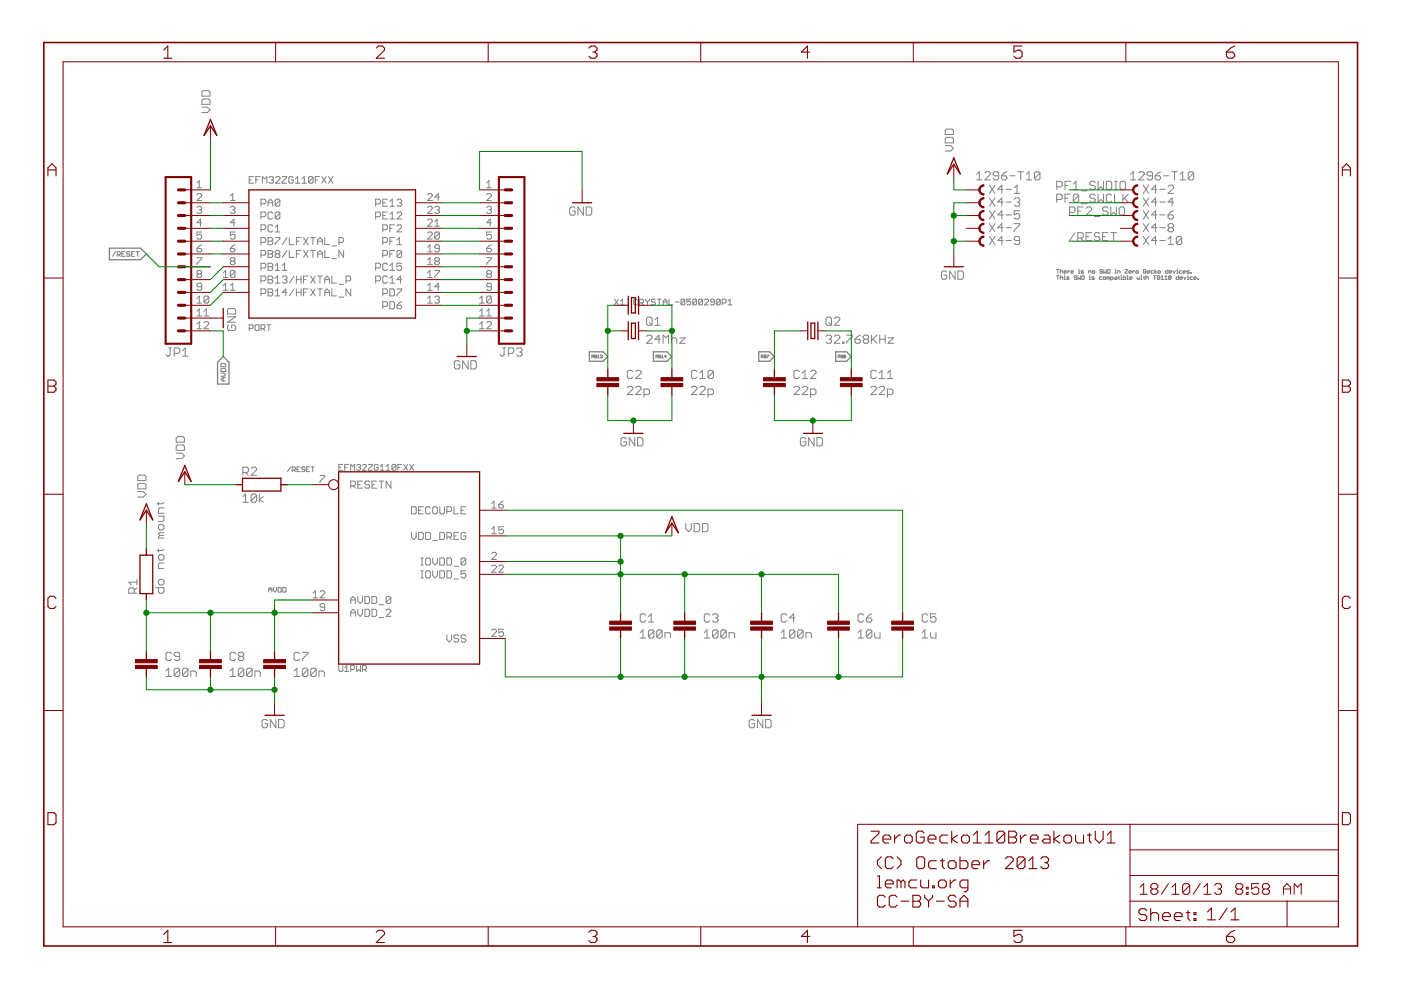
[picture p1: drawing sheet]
<svg xmlns="http://www.w3.org/2000/svg" width="297mm" height="210mm" viewBox="0 0 297 210" stroke-linecap="round" stroke-linejoin="round" font-family="sans-serif">
<g fill="none" stroke="#808080" stroke-width=".21">
<path d="M42.8 19.5l.3-.3h1.1l.3 .3v.9h-1.7zM41.8 38.8l.4-.5v1.5M41.8 39.8h1M42.8 22.7h1.2l.5 .6-.5 .6h-1.2M42.8 21.3l.3-.3h1.1l.3 .3v.8h-1.7zM52.8 38.1h.5M53.8 37.4h-1v1.4h1M54.2 38.1h.5M55.2 37.4h-1v1.4M55.6 38.8v-1.4l.5 .5 .5-.5v1.4M57 37.7l.3-.3h.4l.3 .3-.3 .4M57.5 38.1h.2"/>
<path d="M57.7 38.1l.3 .3-.3 .4h-.4l-.3-.2M58.4 37.7l.3-.3h.4l.3 .3v.2l-1 .9h1M59.8 37.4h1v.3l-1 .9v.2h1M62.2 37.7l-.3-.3h-.4l-.3 .3v.9l.3 .2h.4l.3-.2v-.5h-.5M62.6 38.8h1M62.6 37.9l.5-.5v1.4M64 38.8h1M64 37.9l.5-.5v1.4M66.4 37.7l-.3-.3h-.4l-.3 .3v.9M66.4 37.7v.9l-.3 .2h-.4l-.3-.2M66.4 37.7l-1 .9M66.8 38.1h.5"/>
<path d="M67.8 37.4h-1v1.4M68.2 37.4l1 1.4M69.2 37.4l-1 1.4M69.6 37.4l1 1.4M70.6 37.4l-1 1.4M103.2 39.8h1M103.2 38.8l.5-.5v1.5M200.4 29.4l.3-.3h1.2l.2 .3v.9h-1.7zM200.4 30.9h1.2l.5 .6-.5 .5h-1.2M200.4 27.7l.3-.3h1.2l.2 .3v.8h-1.7zM207.1 38.1h1.1M207.1 37l.5-.6v1.7"/>
<path d="M208.8 36.7l.3-.3h.6l.3 .3v.3l-1.2 1.1h1.2M209.8 39.3l1.1 1.7M210.9 39.3l-1.1 1.7M211.7 37.3h-.8l-.3-.3v-.3l.3-.3h.5l.3 .3v1.1l-.3 .3h-.5l-.3-.3M212.3 37.3h.9l.3 .3v.2l-.3 .3h-.6l-.3-.3zM213.5 36.4l-.6 .3-.6 .6M214.1 37.3h1.1M215 39.8l.6-.5v1.7M215.8 36.4h1.2M216.4 36.4v1.7M217.6 38.1h1.1M217.6 37l.6-.6v1.7"/>
<path d="M220.5 36.7v1.1l-.3 .3h-.6l-.3-.3M220.5 36.7l-.3-.3h-.6l-.3 .3v1.1M220.5 36.7l-1.2 1.1M224 39.6h.9l.3-.3v-.6l-.3-.3h-.9v1.8M225.8 39.3h.6M227 38.4h-1.2v1.8M227.6 39l.5-.6v1.8M232.2 38.7l-.3-.3h-.5l-.3 .3v.3l.3 .3h.5l.3 .3v.3l-.3 .3h-.5l-.3-.3M232.8 38.4v1.8l.6-.6 .6 .6v-1.8M234.6 38.4h.8l.3 .3v1.2l-.3 .3h-.8zM236.3 38.4h.6M236.6 38.4v1.8"/>
<path d="M237.8 38.4h.6l.2 .3v1.2l-.2 .3h-.6l-.3-.3v-1.2zM239.7 38.1h1.1M239.7 37l.6-.6v1.7M241.4 36.7l.3-.3h.6l.3 .3v.3l-1.2 1.1h1.2M242.4 39.3l1.1 1.7M243.5 39.3l-1.1 1.7M244.3 37.3h-.8l-.3-.3v-.3l.3-.3h.6l.2 .3v1.1l-.2 .3h-.6l-.3-.3M244.9 37.3h.9l.3 .3v.2l-.3 .3h-.6l-.3-.3zM246.1 36.4l-1.2 .9M246.7 37.3h1.1M247.6 39.5l.3-.2h.6l.3 .2v.3l-1.2 1.2h1.2M248.4 36.4h1.2"/>
<path d="M249 36.4v1.7M250.2 38.1h1.2M250.2 37l.6-.6v1.7M253.1 36.7v1.1l-.3 .3h-.6l-.3-.3M253.1 36.7l-.3-.3h-.6l-.3 .3v1.1M253.1 36.7l-1.2 1.1M24.5 53.3l-.7 1.1M24.8 54h.6l.1-.2-.1-.5h-.6v1.1M25.2 54l.3 .4M25.8 53.8h.4M26.5 53.3h-.7v1.1h.7M27.5 53.5l-.2-.2h-.3l-.2 .2 .2 .3h.3l.2 .2-.2 .4h-.3l-.2-.2"/>
<path d="M27.9 53.8h.3M28.5 53.3h-.6v1.1h.6M28.9 53.3h.6M29.2 53.3v1.1M41.8 52.7h.7l.3 .2v.2l-.3 .3h-.5l-.2-.3zM41.8 41.3l.2-.3h.5l.3 .3v.2l-1 1h1M41.8 44l.2-.2h.5l.3 .2v.3l-.3 .2M41.8 54.6h1v.3l-1 1v.2M42 58.1l-.2 .2 .2 .5h.5l.3-.2v-.3l-.3-.2M42 58.1l-.2-.3 .2-.5h.5l.3 .3v.2l-.3 .3M42 58.1h.5M42.2 44.5h.3"/>
<path d="M42.5 44.5l.3 .2v.3l-.3 .3h-.5l-.2-.3M42.8 49.2h-1v.7l.7-.2 .3 .2v.5l-.3 .3h-.5l-.2-.3M42.8 47.2h-1l.7-.7v1.5M42.8 51.9l-.6 .3-.4 .5M47.3 58.8h1M47.3 57.8l.5-.5v1.5M48.8 41.5l.5-.5v1.5M48.8 44l.3-.2h.5l.2 .2v.3l-.2 .2M48.8 42.5h1M48.8 52.7h.8l.2 .2v.2l-.2 .3h-.5l-.3-.3zM49.1 55.4l-.3-.3v-.2l.3-.3h.5l.2 .3-.2 .5M49.1 55.4l-.3 .2v.3l.3 .2h.5l.2-.2-.2-.5"/>
<path d="M49.1 55.4h.5M49.3 44.5h.3M49.6 44.5l.2 .2-.2 .6h-.5l-.3-.3M49.8 57.6v1l-.2 .2h-.5l-.3-.2M49.8 49.2h-1v.7l.8-.2 .2 .2v.5l-.2 .3h-.5l-.3-.3M49.8 57.6l-.2-.3h-.5l-.3 .3v1M49.8 51.9l-1 .8M49.8 57.6l-1 1M49.8 47.2h-1l.8-.7v1.5M55.3 43.2h.8l.2-.2v-.5l-.2-.3h-.8v1.5M55.3 46h.8l.2-.3v-.5l-.2-.2h-.8v1.4M55.3 48.7h.8l.2-.3v-.5l-.2-.2h-.8v1.5"/>
<path d="M55.3 51.4h.8l.2-.3v-.5l-.2-.2h-.8v1.5M55.3 54.1h.8l.2-.3v-.5l-.2-.2h-.8v1.5M55.3 56.8h.8l.2-.2v-.5l-.2-.3h-.8v1.5M55.3 59.5h.8l.2-.2v-.5l-.2-.3h-.8v1.5M56.8 43.7v-1l.5-.5 .5 .5v1M56.8 50.4h.8l.2 .2-.2 .5 .2 .3v.2l-.2 .3h-.8zM56.8 53.1h.8l.2 .2-.2 .5 .2 .6-.2 .2h-.8zM56.8 55.8h.8l.2 .3v.2l-.2 .3 .2 .5-.2 .2h-.8zM56.8 58.5h.8l.2 .3-.2 .5 .2 .5-.2 .2h-.8zM56.8 43h1M56.8 51.1h.8M56.8 53.8h.8"/>
<path d="M56.8 56.6h.8M56.8 59.3h.8M57.8 45.2l-.2-.2h-.5l-.3 .2v1l.3 .2h.5l.2-.2M57.8 47.9l-.2-.2h-.5l-.3 .2v1l.3 .3h.5l.2-.3M58.3 50.4h1v.2l-1 1v.3M58.3 49.2h1M58.3 57.3h1M58.3 56.3l.5-.5v1.5M58.3 48.2l.5-.5v1.5M58.3 59l.5-.5v1.5M58.6 53.8l-.3-.2v-.3l.3-.2h.5l.2 .2-.2 .5M58.6 53.8l-.3 .3v.3l.3 .2h.5l.2-.2-.2-.6"/>
<path d="M58.6 53.8h.5M59.3 42.5l-.2-.3h-.5l-.3 .3v1M59.3 45.2l-.2-.2h-.5l-.3 .2v1M59.3 42.5v1l-.2 .2h-.5l-.3-.2M59.3 45.2v1l-.2 .2h-.5l-.3-.2M59.3 42.5l-1 1M59.3 45.2l-1 1M59.8 57.3h1M59.8 56.3l.5-.5v1.5M59.8 58.8l.3-.3h.5l.2 .3-.2 .5M60.3 59.3h.3M60.6 59.3l.2 .2-.2 .5h-.5l-.3-.2"/>
<path d="M60.8 50.4l-1 1.5M60.8 53.1l-1 1.5M61.3 50.4v1.5h1M61.3 53.1v1.5h1M62.3 58.5l-1 1.5M62.8 51.1h.6M62.8 58.5v1.5M62.8 53.8h.6M62.8 59.3h1M63.8 50.4h-1v1.5M63.8 53.1h-1v1.5M63.8 58.5v1.5"/>
<path d="M64.3 50.4l1 1.5M64.3 53.1l1 1.5M64.3 59.3h.6M65.3 50.4l-1 1.5M65.3 53.1l-1 1.5M65.3 58.5h-1v1.5M65.8 50.4h1M65.8 53.1h1M65.8 58.5l1 1.5M66.3 50.4v1.5M66.3 53.1v1.5M66.8 58.5l-1 1.5"/>
<path d="M67.4 51.1h.9M67.4 51.9v-1l.4-.5 .5 .5v1M67.4 54.6v-1l.4-.5 .5 .5v1M67.4 53.8h.9M67.4 58.5h.9M67.8 58.5v1.5M68.9 50.4v1.5h.9M68.9 53.1v1.5h.9M68.9 59.3h.9M70.4 52.1h1M70.4 54.8h1M70.4 58.5v1.5h1"/>
<path d="M71.9 51.4h.7l.3-.3v-.5l-.3-.2h-.7v1.5M72.9 53.1v1.5l-1-1.5v1.5M73.4 59.5h.7l.3-.2v-.5l-.3-.3h-.7v1.5M79.7 43.2h.7l.3-.2v-.5l-.3-.3h-.7v1.5M79.7 56.8h.7l.3-.2v-.5l-.3-.3h-.7v1.5M79.7 59.5h.7l.3-.2v-.5l-.3-.3h-.7v1.5M79.7 46h.7l.3-.3v-.5l-.3-.2h-.7v1.4M81.2 43h.5M81.2 51.4h.7l.2-.3v-.5l-.2-.2h-.7v1.5M81.2 54.1h.7l.2-.3v-.5l-.2-.2h-.7v1.5M81.2 48.7h.7l.2-.3v-.5l-.2-.2h-.7v1.5M81.2 45.7h.5"/>
<path d="M82.1 42.2h-.9v1.5h.9M82.1 56.1l-.2-.3h-.5l-.2 .3v1l.2 .2h.5l.2-.2M82.1 58.8l-.2-.3h-.5l-.2 .3v1l.2 .2h.5l.2-.2M82.1 45h-.9v1.4h.9M82.7 43.7h1M82.7 51.1h.5M82.7 53.8h.5M82.7 57.3h1M82.7 46.4h1M82.7 59l.5-.5v1.5M82.7 42.7l.5-.5v1.5M82.7 45.4l.5-.4v1.4"/>
<path d="M82.7 56.3l.5-.5v1.5M82.7 48.4h.5M83.7 50.4h-1v1.5M83.7 53.1h-1v1.5M83.7 47.7h-1v1.5M84.2 42.5l.2-.3h.5l.3 .3-.3 .5M84.2 51.9h1M84.2 47.9l.2-.2h.5l.3 .2v.3l-1 1h1M84.2 45.2l.2-.2h.5l.3 .2v.2l-1 1h1M84.2 50.9l.5-.5v1.5M84.7 43h.2M84.9 43l.3 .2-.3 .5h-.5l-.2-.2"/>
<path d="M85.2 53.3l-.3-.2h-.5l-.2 .2v1.1M85.2 53.3v1.1l-.3 .2h-.5l-.2-.2M85.2 55.8h-1v.8l.5-.3h.2l.3 .3v.5l-.3 .2h-.5l-.2-.2M85.2 59.3h-1l.7-.8v1.5M85.2 53.3l-1 1.1M90.7 58.8h1M90.7 44l.2-.2h.5l.3 .2v.3l-1 1h1M90.7 41.3l.2-.3h.5l.3 .3v.2l-1 1h1M90.7 49.4l.2-.2h.5l.3 .2v.3l-1 1h1M90.7 53.4h1M90.7 56.1h1M90.7 57.8l.5-.5v1.5"/>
<path d="M90.7 52.4l.5-.5v1.5M90.7 55.1l.5-.5v1.5M90.7 46.7l.2-.2h.5l.3 .2v.3l-1 1h1M92.2 44l.2-.2h.5l.3 .2v.3l-.3 .2M92.2 57.3h1v.3l-1 1v.2M92.2 48h1M92.2 47l.5-.5v1.5M92.4 55.4l-.2-.3v-.2l.2-.3h.5l.3 .3-.3 .5M92.4 55.4l-.2 .2v.3l.2 .2h.5l.3-.2-.3-.5M92.4 55.4h.5M92.7 44.5h.2M92.9 44.5l.3 .2-.3 .6h-.5l-.2-.3"/>
<path d="M93.2 52.7h-.8l-.2-.3v-.2l.2-.3h.5l.3 .3v.9l-.3 .3h-.5l-.2-.3M93.2 49.4l-.3-.2h-.5l-.2 .2v1M93.2 49.4v1l-.3 .3h-.5l-.2-.3M93.2 41.8h-1l.7-.8v1.5M93.2 49.4l-1 1M103.2 44l.2-.2h.5l.3 .2v.3l-.3 .2M103.2 41.3l.2-.3h.5l.3 .3v.2l-1 1h1M103.2 52.7h.7l.3 .2v.2l-.3 .3h-.5l-.2-.3zM103.2 54.6h1v.3l-1 1v.2M103.4 58.1l-.2 .2v.3l.2 .2h.5l.3-.2v-.3l-.3-.2M103.4 58.1l-.2-.3v-.2l.2-.3h.5l.3 .3v.2l-.3 .3M103.4 58.1h.5"/>
<path d="M103.7 44.5h.2M103.9 44.5l.3 .2v.3l-.3 .3h-.5l-.2-.3M104.2 49.2h-1v.7l.5-.2h.2l.3 .2v.5l-.3 .3h-.5l-.2-.3M104.2 47.2h-1l.7-.7v1.5M104.2 51.9l-.5 .3-.5 .5M121.9 44.2l-.2-.3h-.6l-.3 .3v1.1l.3 .3h.6l.2-.3v-.6h-.5M123.7 43.9v1.7l-1.2-1.7v1.7M124.3 43.9h.9l.3 .3v1.1l-.3 .3h-.9zM200.7 57.7l-.2-.2h-.6l-.3 .2v1.2l.3 .3h.6l.2-.3v-.6h-.5M202.5 57.5v1.7l-1.2-1.7v1.7M203.1 57.5h.9l.3 .2v1.2l-.3 .3h-.9zM209.8 42l1.1 1.7"/>
<path d="M209.8 44.7l1.1 1.7M209.8 47.4l1.1 1.7M209.8 50.1l1.1 1.8M210.9 42l-1.1 1.7M210.9 44.7l-1.1 1.7M210.9 47.4l-1.1 1.7M210.9 50.1l-1.1 1.8M212.7 42.8h-1.2l.9-.8v1.7M212.7 40.1h-1.2l.9-.8v1.7M212.7 45.6h-1.2l.9-.9v1.7M212.7 48.3h-1.2l.9-.9v1.7M212.7 51h-1.2l.9-.9v1.8"/>
<path d="M213.3 40.1h1.1M213.3 42.8h1.1M213.3 45.6h1.1M213.3 48.3h1.1M213.3 51h1.1M215 42.3l.3-.3h.6l.3 .3v.2l-.3 .3M215 41h1.2M215 47.4h1.2v.3l-1.2 1.2v.2M215.6 42.8h.3M215.9 42.8l.3 .3v.3l-.3 .3h-.6l-.3-.3M216.2 44.7h-1.2v.9l.6-.3h.3l.3 .3v.5l-.3 .3h-.6l-.3-.3M216.2 51h-.9l-.3-.3v-.3l.3-.3h.6l.3 .3v1.2l-.3 .3h-.6l-.3-.3"/>
<path d="M224 57.1h.5M224 58.5h.5M224 42.3h.9l.3-.3v-.6l-.3-.2h-.9v1.7M224.3 57.1v.8M224.3 58.5v.7M224.8 57.1v.8M224.8 58.5v.7M224.8 57.6l.4-.2 .1 .5M224.8 58.8l.4-.1 .1 .5M225.6 57.7h.5l-.1-.3-.4 .2v.2l.4 .1M225.6 58.7h.1v.5M225.6 59.2h.3"/>
<path d="M225.7 58.3v.2M225.8 42h.6M226.4 57.4v.5M226.7 58.7l-.6 .1 .6 .3-.6 .1M226.8 45h.8l.3-.3v-.5l-.3-.3h-.8v1.7M226.8 57.4l-.4 .3M227 41.2h-1.2v1.7M227.1 57.7h.5l-.1-.3-.4 .2 .1 .3h.3M227.6 40.2h1.1M227.9 49.3l-1.1 1.8M228.3 58.6l-.2-.1-.3 .1 .1 .2 .4 .2-.2 .2-.3-.1M228.5 44.7h.6"/>
<path d="M228.5 50.5h.9l.3-.3v-.6l-.3-.3h-.9v1.8M228.5 58.5v.7l.3-.2 .3 .2v-.7M228.7 57.4h.1v.5M228.7 57.9h.2M228.7 41.4l-.3-.2h-.6l-.2 .2v1.2M228.7 41.4v1.2l-.3 .3h-.6l-.2-.3M228.7 41.4l-1.1 1.2M228.8 57v.1M229.1 50.5l.6 .6M229.3 43.2h1.2M229.3 40.5h1.2M229.5 58.5l.4 .1-.2 .6-.4-.1z"/>
<path d="M229.7 43.9h-1.2v1.7M229.7 57.4h-.4l-.1 .2 .1 .1 .4 .1-.5 .1M230.3 44.2l.3-.3h.5l.3 .3v.2l-1.1 1.2h1.1M230.3 50.2h.5M230.8 57.9v-.5h.4l.1 .5M230.9 58.7h.2v.5M230.9 59.2h.3M231.1 58.3v.2M231.4 49.3h-1.1v1.8h1.1M231.8 57.4l.3 .2-.1 .3-.4-.1zM232 58.7l-.5 .1 .5 .3-.5 .1M232 45.9h1.2"/>
<path d="M232.2 41.4l-.3-.2h-.5l-.3 .2v.3l.3 .3h.5l.3 .3v.3l-.3 .3h-.5l-.3-.3M232.8 41.2v1.7l.6-.6 .6 .6v-1.7M233.2 49.6l-.3-.3h-.6l-.3 .3v.3l.3 .3h.6l.3 .3v.3l-.3 .3h-.6l-.3-.3M233.6 58.7l-.5 .1 .1 .4h.4M233.7 57.3l-.1-.2-.4 .2 .1 .3 .4 .1-.1 .2-.4-.1M233.8 50.2h.6M234 57.1v.8l.3-.2 .2 .2v-.8M234 58.7l.4 .1-.1 .4-.4-.1zM234.9 44.2l-.2-.3h-.6l-.3 .3v.2l.3 .3h.6l.2 .3v.3l-.2 .3h-.6l-.3-.3M234.9 49.3h-1.1v1.8h1.1M234.9 57.1l.5 .2v.5l-.2 .1-.4-.1zM234.9 58.8l-.2-.1v.5"/>
<path d="M234.9 58.8v.4M234.9 58.8l.2-.1 .1 .1v.4M235.5 59.2l.5-.1-.1-.4h-.4v.8M235.5 43.9v1.7l.6-.6 .6 .6v-1.7M235.5 49.3h1.2M235.7 41.4l-.3-.2h-.6l-.2 .2v1.2l.2 .3h.6l.3-.3M236.1 49.3v1.8M236.3 40.2h.6M236.3 41.2v1.7h1.2M236.4 57.4h.2v.5M236.4 57.9h.3M236.4 58.7l.4 .1v.4h-.4l-.1-.1 .1-.1h.4"/>
<path d="M236.6 57v.1M237 57.9v-.5h.3l.2 .5M237.1 58.7h.2M237.2 58.6l.1 .6M237.6 43.9h.5l.3 .3v1.1l-.3 .3h-.5l-.3-.3v-1.1zM237.6 58.7h.1v.5M237.6 59.2h.3M237.7 58.3v.2M238.1 41.2v1.7M238.1 58.5v.7l.6-.1-.2-.4h-.4M238.4 42l.8 .9M238.5 57.1h.6l-.6 .8h.6"/>
<path d="M239 58.5h.1v.7M239 59.2h.2M239.2 41.2l-1.1 1.1M239.4 57.7h.5l-.1-.3-.4 .2 .1 .3h.3M239.5 59h.5l-.1-.3-.4 .1v.3l.4 .1M240.2 57.4v.5M240.6 57.4l-.4 .3M241 57.4l.3 .2-.1 .3-.4-.1zM241.1 58.7l.1 .5 .4-.1v-.4M241.9 58.7h.1v.5M241.9 59.2h.2M242 58.3v.2"/>
<path d="M242.4 42l1.1 1.7M242.4 44.7l1.1 1.7M242.4 47.4l1.1 1.7M242.4 50.1l1.1 1.8M242.4 58.7h.3M242.5 58.6v.5l.2 .1M243 57.3l-.2-.2-.4 .2 .1 .6 .5-.1v-.2h-.3M243 58.8l.4-.1 .1 .5M243 58.5v.7M243.2 57.7h.6l-.2-.3-.4 .2 .2 .3h.2M243.5 42l-1.1 1.7M243.5 44.7l-1.1 1.7"/>
<path d="M243.5 47.4l-1.1 1.7M243.5 50.1l-1.1 1.8M244.6 57.4h-.4l-.2 .2 .2 .3h.4M244.6 58.5h.5M244.8 58.5v.7M244.8 57.1v.8M245.2 57.4l-.4 .3 .4 .2M245.3 51h-1.2l.9-.9v1.8M245.3 40.1h-1.2l.9-.8v1.7M245.3 42.8h-1.2l.9-.8v1.7M245.3 45.6h-1.2l.9-.9v1.7M245.3 48.3h-1.2l.9-.9v1.7"/>
<path d="M245.6 57.4l.4 .2-.1 .3-.4-.1zM245.9 58.6l-.2-.1-.3 .1 .1 .6 .4-.1v-.3h-.3M245.9 40.1h1.2M245.9 42.8h1.2M245.9 45.6h1.2M245.9 48.3h1.2M245.9 51h1.2M246.2 59.2h.5M246.2 58.7l.2-.2v.7M247 59.2h.5M247 58.7l.2-.2v.7M247.6 57.1v.8l-.5-.1 .1-.4h.4"/>
<path d="M247.6 45.6h.9l.3 .2v.3l-.3 .3h-.6l-.3-.3zM247.6 51.9h1.2M247.6 50.7l.6-.6v1.8M247.9 57.7h.5l-.1-.3-.4 .2v.2l.4 .1M247.9 48.3l-.3-.3v-.3l.3-.3h.6l.3 .3v.3l-.3 .3M247.9 48.3l-.3 .3v.3l.3 .2h.6l.3-.2v-.3l-.3-.3M247.9 48.3h.6M248.3 58.6l-.1-.1-.4 .1v.5M248.3 58.6v.5l-.1 .1-.4-.1M248.3 58.6l-.5 .5M248.7 57.4l.3 .5 .2-.5M248.8 42.8h-1.2l.9-.8v1.7"/>
<path d="M248.8 44.7l-.6 .3-.6 .6M249.5 57.4h.1v.5M249.5 57.9h.3M249.6 57v.1M249.9 58.5v.7l-.5-.1 .1-.4h.4M250.2 59h.5l-.2-.3-.3 .1v.3l.3 .1M250.5 57.4l-.5 .2 .2 .3h.3M250.5 50.4l-.2-.3h-.6l-.3 .3v1.2M250.5 50.4l-1.1 1.2M250.5 50.4v1.2l-.2 .3h-.6l-.3-.3M250.8 57.7h.6l-.2-.3-.4 .2v.2l.4 .1M251 58.7l.2 .5 .3-.5"/>
<path d="M251.8 58.7h.1v.5M251.8 59.2h.2M251.9 58.3v.2M252.2 57.4h-.4l-.2 .2 .2 .1 .4 .1-.6 .1M252.4 57.8l.2 .1zM252.8 58.7l-.5 .1 .1 .4h.4M253.1 59h.5l-.1-.3-.4 .1v.3l.4 .1M253.9 59.1l.1 .1zM35.8 73.8h.5M36.1 73.8v1.4l-.3 .3h-.3l-.3-.3M36.9 74.9h.9l.3-.3v-.5l-.3-.3h-.9v1.7M38.7 75.5h1.2"/>
<path d="M38.7 74.3l.6-.5v1.7M41.8 63.3l.4-.5v1.5M41.8 64.3h1M41.8 69.7h1M41.8 66l.4-.5v1.5M41.8 68.7l.4-.5v1.5M41.8 67h1M42.8 60.8h-.8l-.2-.2 .2-.6h.5l.3 .3v1l-.3 .3h-.5l-.2-.3M43.2 68.5l.3-.3h.5l.3 .3v.2l-1.1 1h1.1M43.2 67h1.1M43.2 66l.6-.5v1.5M44.3 63v1l-.3 .3h-.5l-.3-.3"/>
<path d="M44.3 63l-.3-.2h-.5l-.3 .2v1M44.3 63l-1.1 1M46.8 79.1h.7l.3 .3-.3 .4h-.7M47 77.1h.7l.1 .2v.5h-1v-.5zM47 78.1h.7l.1 .2v.5h-1v-.5zM47.3 60.6l.5-.6v1.6M47.3 61.6h1M48.2 67.2h1.8l-1.8 1.1h1.8M48.5 68.9l-.3 .3v.6l.3 .3h1.2l.3-.3v-.6l-.3-.3h-.6v.6M48.5 65.4h1.2l.3 .3v.9h-1.8v-.9zM48.8 60.6l.5-.6v1.6M48.8 61.6h1"/>
<path d="M52.8 69.7h.6l.3-.2v-.5l-.3-.1h-.6v1.2M54.1 69l.2-.1h.4l.2 .1v.9l-.2 .2h-.4l-.2-.2zM55.3 62.3h.8l.2-.3v-.5l-.2-.2h-.8v1.4M55.3 69.7h.6l.3-.2v-.5l-.3-.1h-.6v1.2M55.8 69.7l.4 .4M56.6 68.9h.8M56.8 61.3h.8l.2 .2-.2 .5 .2 .5-.2 .2h-.8zM56.8 62h.8M57 68.9v1.2M58.3 61.7l.5-.4v1.4M58.3 60h1M58.3 62.7h1"/>
<path d="M60.8 62h-1l.8-.7v1.4M62.3 61.3l-1 1.4M62.8 61.3v1.4M62.8 62h1M63.8 61.3v1.4M64.3 62h.6M65.3 61.3h-1v1.4M65.8 61.3l1 1.4M66.8 61.3l-1 1.4M67.4 61.3h.9M67.8 61.3v1.4M68.9 60v-1l.4-.5 .5 .5v1"/>
<path d="M68.9 62.7v-1l.4-.4 .5 .4v1M68.9 62h.9M70.4 61.3v1.4h1M71.9 60.3h1M71.9 63h1M74.4 61.3v1.4l-1-1.4v1.4M81.2 62.3h.7l.2-.3v-.5l-.2-.2h-.7v1.4M81.2 65h.7l.2-.3v-.5l-.2-.2h-.7v1.5M82.7 60h1M82.7 61.3h.7l.3 .2v1l-.3 .2h-.7zM82.7 64h.7l.3 .2v1l-.3 .3h-.7zM84.2 61.3h1v.2l-1 1v.2"/>
<path d="M84.2 64.7h.7l.3 .3v.2l-.3 .3h-.5l-.2-.3zM85.2 64l-1 .7M90.7 64.3h1M90.7 60.6l.5-.6v1.6M90.7 61.6h1M90.7 63.3l.5-.5v1.5M92.2 63l.2-.2h.5l.3 .2-.3 .5M92.7 63.5h.2M92.9 63.5l.3 .3v.2l-.3 .3h-.5l-.2-.3M93.2 60.8h-1l.7-.8v1.6M97.5 76.8l-.3-.3h-.6l-.3 .3v1.1l.3 .3h.6l.3-.3v-.6h-.6M99.3 76.5v1.7l-1.2-1.7v1.7"/>
<path d="M99.8 76.5h.9l.3 .3v1.1l-.3 .3h-.9zM101.7 64.3h1M101.7 69.7h1M101.7 67h1M101.7 63.3l.5-.5v1.5M101.7 66l.5-.5v1.5M101.7 68.7l.5-.5v1.5M103.2 68.5l.2-.3h.5l.3 .3v.2l-1 1h1M103.2 67h1M103.2 66l.5-.5v1.5M104.2 63v1l-.3 .3h-.5l-.2-.3M104.2 60.8h-.8l-.2-.2v-.3l.2-.3h.5l.3 .3v1l-.3 .3h-.5l-.2-.3"/>
<path d="M104.2 63l-.3-.2h-.5l-.2 .2v1M104.2 63l-1 1M106.6 73.8h.6M106.9 73.8v1.4l-.3 .3h-.3l-.3-.3M107.8 74.9h.8l.3-.3v-.5l-.3-.3h-.8v1.7M109.5 74.1l.3-.3h.6l.3 .3v.2l-.3 .3M110.1 74.6h.3M110.4 74.6l.3 .3v.3l-.3 .3h-.6l-.3-.3M125.5 75.7l.4-.1-.1-.3h-.3v.6M126.1 75.3l.4 .1-.1 .5h-.3zM126.1 75.6h.3M126.7 75.9h.4"/>
<path d="M126.7 75.5l.2-.2v.6M127.3 75.4l.3-.1v.3M127.5 75.6h.1M127.6 75.6v.3l-.3-.1M130.3 63.4l.8 1.2M131.1 63.4l-.8 1.2M131.5 64.6h.9M131.5 63.8l.5-.4v1.2M134.2 78.8l-.3-.3h-.6l-.3 .3v1.2l.3 .3h.6l.3-.3M134.8 78.8l.3-.3h.5l.3 .3v.3l-1.1 1.2h1.1M135.2 63.6l-.2-.2h-.4l-.2 .2v.9l.2 .1h.4l.2-.1M135.6 64.2h.6l.2-.2v-.4l-.2-.2h-.6v1.2"/>
<path d="M136 64.2l.4 .4M136.9 63.4v.2l.4 .4M137.1 71.3l.3-.2h.6l.3 .2v.3l-1.2 1.2h1.2M137.3 64v.6M137.4 67.2h.6l.3 .3v1.2l-.3 .3h-.6l-.3-.3v-1.2zM137.7 68.4l.6 .6M137.7 63.4v.2l-.4 .4M138.9 69h1.1M138.9 67.8l.5-.6v1.8M138.9 63.6l-.2-.2h-.4l-.2 .2 .2 .4h.4l.2 .2-.2 .4h-.4l-.2-.1M139.1 75.7l.4-.1-.1-.3h-.3v.6M139.4 63.4h.8"/>
<path d="M139.7 75.3l.4 .1-.1 .5h-.3zM139.7 75.6h.3M139.8 63.4v1.2M140 71.9h-1.1l.8-.8v1.7M140.3 75.9h.4M140.3 75.5l.2-.2v.6M140.6 72.8v-1.7l.6 .5 .6-.5v1.7M140.6 64h.8M140.6 64.6v-.8l.4-.4 .4 .4v.8M141.3 75.6h-.4l.3-.3v.6M141.9 63.4v1.2h.8M142.3 71.1v1.7"/>
<path d="M142.3 71.9l.3-.3h.6l.3 .3v.9M143.1 64h.8M144.1 71.6h1.2l-1.2 1.2h1.2M145.2 63.6l-.2-.2h-.4l-.2 .2v.9M145.2 63.6v.9l-.2 .1h-.4l-.2-.1M145.2 63.6l-.8 .9M146.4 63.4h-.8v.6l.4-.2 .4 .2v.5l-.2 .1h-.4l-.2-.1M147.7 63.6l-.2-.2h-.4l-.2 .2v.9M147.7 63.6v.9l-.2 .1h-.4l-.2-.1M147.7 63.6l-.8 .9M147.8 78.8l-.3-.3h-.6l-.3 .3v1.2l.3 .3h.6l.3-.3M148.4 79.1l.5-.6v1.8"/>
<path d="M148.9 63.6v.9l-.2 .1h-.4l-.2-.1M148.9 63.6l-.2-.2h-.4l-.2 .2v.9M148.9 63.6l-.8 .9M149.4 63.6l.2-.2h.4l.2 .2v.2l-.8 .8h.8M151.3 78.8l-.3-.3h-.6l-.3 .3v1.2M151.3 78.8v1.2l-.3 .3h-.6l-.3-.3M151.3 78.8l-1.2 1.2M151.4 64h-.6l-.2-.2 .2-.4h.4l.2 .2v.9l-.2 .1h-.4l-.2-.1M152.7 63.6l-.2-.2h-.4l-.2 .2v.9M152.7 63.6v.9l-.2 .1h-.4l-.2-.1M152.7 63.6l-.8 .9M153.1 64.2h.6l.2-.2v-.4l-.2-.2h-.6v1.2"/>
<path d="M154.4 64.6h.8M154.4 63.8l.4-.4v1.2M161.4 75.7l.4-.1-.1-.3h-.3v.6M162 75.3l.4 .1-.1 .5h-.3zM162 75.6h.3M162.6 75.3h.4l-.4 .6M169.5 78.8l-.3-.3h-.6l-.3 .3v1.2l.3 .3h.6l.3-.3M170.1 79.1l.6-.6v1.8M171.9 78.8l.2-.3h.6l.3 .3v.3l-1.1 1.2h1.1M175.1 71.3l.3-.2h.6l.3 .2v.3l-.3 .3M175.1 67.5l.3-.3h.6l.3 .3v1.2l-.3 .3h-.6l-.3-.3zM175.7 71.9h.3"/>
<path d="M175.7 68.4l.6 .6M176 71.9l.3 .3v.3l-.3 .3h-.6l-.3-.3M176.9 71.3l.3-.2h.6l.3 .2v.3l-1.2 1.2h1.2M176.9 67.5l.3-.3h.6l.3 .3v.3l-1.2 1.2h1.2M177.7 75.7h.3l.1-.3-.4-.1v.6M178.3 75.3l.4 .1-.1 .5h-.3zM178.3 75.6h.3M178.6 72.5h.3v.3h-.3zM179 75.6v-.3l.3 .1-.1 .2M179 75.6v.3l.3-.1-.1-.2M179 75.6h.2M179.5 71.1h1.2v.2l-1.2 1.2v.3"/>
<path d="M181.3 71.9h.8l.3 .3v.3l-.3 .3h-.6l-.2-.3zM182.4 71.1l-.6 .2-.5 .6M183.3 71.9l-.3 .3v.3l.3 .3h.6l.3-.3v-.3l-.3-.3M183.3 71.9l-.3-.3v-.3l.3-.2h.6l.3 .2v.3l-.3 .3M183.3 71.9h.6M184.8 71.1v1.7M185.1 71.9l.8 .9M185.8 78.8l-.3-.3h-.6l-.3 .3v1.2l.3 .3h.6l.3-.3M185.9 71.1l-1.1 1.1M186.4 79.1l.6-.6v1.8M186.5 71.9h1.2M186.5 71.1v1.7"/>
<path d="M187.7 71.1v1.7M188.2 79.1l.5-.6v1.8M188.3 71.6h1.1l-1.1 1.2h1.1M37.4 96.1h1.1l.6 .6-.6 .5h-1.1M37.4 94.6l.3-.3h1.1l.3 .3v.9h-1.7zM37.4 92.9l.3-.3h1.1l.3 .3v.8h-1.7zM47.3 80.1v.7M47.8 80.1h-.6l-.4 .3 .4 .4h.6M53.2 99.3l.3-.3h.6l.3 .3v.3l-1.2 1.2h1.2M61.6 99l-.6 1M62 99.7h.5l.1-.2v-.3l-.1-.2h-.5v1M62.3 99.7l.3 .3"/>
<path d="M63 99.5h.3M63.6 99h-.6v1h.6M64.6 99.2l-.1-.2h-.4l-.1 .2 .1 .3h.4l.1 .2-.1 .3-.5-.2M65 99.5h.3M65.6 99h-.6v1h.6M66 99h.6M66.3 99v1M71.8 99.1h.5M72.7 98.5h-.9v1.2h.9M73.1 99.1h.4M73.9 98.5h-.8v1.2M74.4 99.7v-1.2l.4 .4 .4-.4v1.2"/>
<path d="M75.6 98.7l.2-.2h.4l.2 .2-.2 .4M76 99.1h.2M76.2 99.1l.2 .2-.2 .4h-.4l-.2-.2M76.9 98.7l.2-.2h.4l.2 .2v.2l-.8 .8h.8M78.1 98.5h.8v.2l-.8 .8v.2h.8M80.2 98.7l-.2-.2h-.4l-.2 .2v.8l.2 .2h.4l.2-.2v-.4h-.4M80.6 99.7h.8M80.6 98.9l.4-.4v1.2M81.9 99.7h.8M81.9 98.9l.4-.4v1.2M83.9 98.7l-.2-.2h-.4l-.2 .2v.8M83.9 98.7v.8l-.2 .2h-.4l-.2-.2"/>
<path d="M83.9 98.7l-.8 .8M84.3 99.1h.5M85.2 98.5h-.9v1.2M85.6 98.5l.8 1.2M86.4 98.5l-.8 1.2M86.9 98.5l.8 1.2M87.7 98.5l-.8 1.2M132.8 93.1l-.3-.3h-.5l-.3 .3v1.1l.3 .3h.5l.3-.3v-.5h-.6M133 82.2l.3-.3h.6l.3 .3v.3l-1.2 1.2h1.2M134.6 92.8v1.7l-1.2-1.7v1.7M134.8 82.2l.3-.3h.5l.3 .3v.3l-1.1 1.2h1.1M135.2 92.8h.8l.3 .3v1.1l-.3 .3h-.8z"/>
<path d="M136.5 83.7h.9l.3-.3v-.6l-.3-.3h-.9v1.7M146.6 82.2l.3-.3h.6l.3 .3v.3l-1.2 1.2h1.2M148.4 82.2l.3-.3h.5l.3 .3v.3l-1.1 1.2h1.1M148.4 80.3h1.1M150.1 83.7h.9l.3-.3v-.6l-.3-.3h-.9v1.7M168.3 82.2l.3-.3h.6l.3 .3v.3l-1.2 1.2h1.2M170.1 82.2l.3-.3h.6l.3 .3v.3l-1.2 1.2h1.2M170.1 80.3h1.2M170.9 93.1l-.3-.3h-.6l-.3 .3v1.1l.3 .3h.6l.3-.3v-.5h-.6M171.9 83.7h.8l.3-.3v-.6l-.3-.3h-.8v1.7M172.6 92.8v1.7l-1.2-1.7v1.7M173.2 92.8h.9l.3 .3v1.1l-.3 .3h-.9z"/>
<path d="M184.6 82.2l.3-.3h.6l.3 .3v.3l-1.2 1.2h1.2M186.4 82.2l.3-.3h.6l.3 .3v.3l-1.2 1.2h1.2M186.4 80.3h1.2M188.2 83.7h.8l.3-.3v-.6l-.3-.3h-.8v1.7M188.2 80.3h1.1M29.2 104.2h1.2l.5 .6-.5 .6h-1.2M29.2 101l.3-.3h1.1l.3 .3v.9h-1.7zM29.2 102.8l.3-.3h1.1l.3 .3v.9h-1.7zM33.6 109.4h1.2v.9l-.3 .3h-.9M33.6 111.5l.3-.3h.6l.3 .3v.6l-.3 .3h-.6l-.3-.3zM33.6 117.9l.3-.3h.6l.3 .3v.6l-.3 .3h-.6l-.3-.3zM33.6 106.5v.6"/>
<path d="M33.6 116.4v.6M33.9 113.5l-.3 .3v.3h1.2M33.9 113.5h.9M34.8 107.7h-.9l-.3 .3v.8h1.2M34.8 119.4h-.9l-.3 .3v.8h1.2M34.8 116.4l-.3 .3h-1.2M34.8 112.9h-.9l-.3 .3 .3 .3M34.8 106.5l-.3 .3h-1.2M51.5 105.3l.6-.6v1.8M51.5 106.5h1.2M51.5 100.2h.9l.3-.3v-.6l-.3-.3h-.9v1.8M52.1 100.2l.6 .6"/>
<path d="M54.4 105v1.2l-.3 .3h-.6l-.3-.3M54.4 105l-.3-.3h-.6l-.3 .3v1.2M54.4 105l-1.2 1.2M55 104.7v1.8M55.9 105.3l-.9 .6 .9 .6M67.9 100.8h1v.3l-1 1v.2M74.4 103h.7l.3-.2v-.5l-.3-.3h-.7v1.5M74.9 103l.5 .5M75.9 102.8h.5M76.9 102h-1v1.5h1M78.4 102.3l-.3-.3h-.5l-.2 .3v.2l.2 .3h.5l.3 .2v.3l-.3 .2h-.5l-.2-.2M78.9 102.8h.5"/>
<path d="M79.9 102h-1v1.5h1M80.4 102h1M80.9 102v1.5M82.9 102v1.5l-1-1.5v1.5M87.2 107.4h.8l.2 .3v1l-.2 .2h-.8zM87.2 112.9v1l.5 .5 .5-.5v-1M88.8 112.9h.7l.2 .2v1l-.2 .3h-.7zM88.8 108.2h.4M89.2 119.8h.5M89.2 118.3h.5M89.5 118.3v1.5M89.7 107.4h-.9v1.5h.9"/>
<path d="M90.2 112.9h.8l.2 .2v1l-.2 .3h-.8zM90.2 118.6l.3-.3h.5l.2 .3v1l-.2 .2h-.5l-.3-.2zM91.2 107.7l-.2-.3h-.5l-.3 .3v1l.3 .2h.5l.2-.2M91.7 107.7l.3-.3h.5l.3 .3v1l-.3 .2h-.5l-.3-.2zM91.7 118.3v1l.5 .5 .6-.5v-1M91.7 114.6h1.1M93.2 107.4v1.3l.3 .2h.5l.2-.2v-1.3M93.2 112.9h.8l.2 .2v1l-.2 .3h-.8zM93.2 118.3h.8l.2 .3v1l-.2 .2h-.8zM94.7 118.3h.8l.2 .3v1l-.2 .2h-.8zM94.7 108.4h.8l.2-.2v-.5l-.2-.3h-.8v1.5M94.7 113.9h.8l.2-.3v-.5l-.2-.2h-.8v1.5"/>
<path d="M95.2 113.9l.5 .5M96.2 107.4v1.5h1M96.2 113.6h.6M97.2 112.9h-1v1.5h1M97.7 108.2h.6M98.7 113.1l-.2-.2h-.5l-.3 .2v1l.3 .3h.5l.2-.3v-.5h-.4M98.7 107.4h-1v1.5h1M98.7 118.6l-.2-.3h-.5l-.3 .3v1M98.7 118.6v1l-.2 .2h-.5l-.3-.2M98.7 118.6l-1 1M104.2 106.7l.6-.4v1.4M104.2 112.2l.6-.5v1.5"/>
<path d="M104.2 107.7h1M104.2 113.2h1M104.2 117.4l.3-.3h.5l.2 .3v.2l-1 1h1M105.7 107h.8l.2 .5-.2 .2h-.5l-.3-.2zM106.7 106.3l-1 .7M106.7 111.7h-1v.7l.6-.2h.2l.2 .2v.5l-.2 .3h-.5l-.3-.3M145.4 111v1.1l.6 .6 .6-.6v-1.1M147.2 111h.8l.3 .3v1.1l-.3 .3h-.8zM148.9 111h.9l.3 .3v1.1l-.3 .3h-.9zM28.5 125.8v-.9l-.3-.3h-.6l-.3 .3v.9h1.7M29 124.6l-.5 .6M29 123.4h-1.7l.6 .6"/>
<path d="M29 122.9v1.1M33 124.6h1.8v.9l-.3 .3h-.6l-.3-.3v-.9M33.6 123.1l.3-.2h.6l.3 .2v.6l-.3 .3h-.6l-.3-.3zM36.3 138.6l-.2-.3h-.6l-.3 .3v1.1l.3 .3h.6l.2-.3M38.1 139.2h-.9l-.3-.3v-.3l.3-.3h.6l.3 .3v1.1l-.3 .3h-.6l-.3-.3M49.9 138.6l-.3-.3h-.5l-.3 .3v1.1l.3 .3h.5l.3-.3M50.8 139.2l-.3-.3v-.3l.3-.3h.6l.3 .3v.3l-.3 .3M50.8 139.2l-.3 .3v.2l.3 .3h.6l.3-.3v-.2l-.3-.3M50.8 139.2h.6M57 125.5v-.6l.3-.4 .3 .4v.6M57 125h.6M58 124.5v.7l.3 .3 .3-.3v-.7"/>
<path d="M59 124.5h.5l.1 .2v.7l-.1 .1h-.5zM60 124.5h.5l.1 .2v.7l-.1 .1h-.5zM63.5 138.6l-.3-.3h-.5l-.3 .3v1.1l.3 .3h.5l.3-.3M64.1 138.3h1.2v.3l-1.2 1.1v.3M66.4 125.8l.5-.5v1.5M66.4 126.8h1M67.9 125.5l.2-.2h.5l.3 .2v.3l-1 1h1M68.9 128.7h-.8l-.2-.2v-.3l.2-.2h.5l.3 .2v1l-.3 .3h-.5l-.2-.3M74.4 128v-1l.5-.5 .5 .5v1M74.4 130.7v-1l.5-.5 .5 .5v1M74.4 127.2h1M74.4 129.9h1"/>
<path d="M75.9 126.5v1l.5 .5 .5-.5v-1M75.9 129.2v1l.5 .5 .5-.5v-1M77.4 126.5h.7l.3 .2v1l-.3 .3h-.7zM77.4 129.2h.7l.3 .2v1l-.3 .3h-.7zM78.9 126.5h.7l.3 .2v1l-.3 .3h-.7zM78.9 129.2h.7l.3 .2v1l-.3 .3h-.7zM80.4 128.2h1M80.4 130.9h1M81.9 129.4l.2-.2h.5l.3 .2v.3l-1 1h1M82.9 126.7l-.3-.2h-.5l-.2 .2v1M82.9 126.7v1l-.3 .3h-.5l-.2-.3M82.9 126.7l-1 1"/>
<path d="M89.2 122.5h.5M89.2 121h.5M89.5 121v1.5M90.5 121h.5l.2 .3v1l-.2 .2h-.5l-.3-.2v-1zM91.7 121v1l.5 .5 .6-.5v-1M93.2 121h.8l.2 .3v1l-.2 .2h-.8zM94.7 121h.8l.2 .3v1l-.2 .2h-.8zM94.7 134.6v1l.5 .5 .5-.5v-1M96.2 120.1h1M96.2 122.8h1M97.2 134.9l-.2-.3h-.5l-.3 .3v.2l.3 .3h.5l.2 .2-.2 .5h-.5l-.3-.2M98.7 134.9l-.2-.3h-.5l-.3 .3v.2l.3 .3h.5l.2 .2v.3l-.2 .2h-.5l-.3-.2"/>
<path d="M98.7 121h-1v.8l.6-.3 .4 .3v.5l-.2 .2h-.5l-.3-.2M104.2 120.1l.3-.3h.5l.2 .3v.2l-1 1h1M104.2 133.7l.3-.3h.5l.2 .3v.2l-1 1h1M105.7 120.1l.3-.3h.5l.2 .3v.2l-1 1h1M106.7 133.4h-1v.8l.6-.3h.2l.2 .3v.5l-.2 .2h-.5l-.3-.2M135.7 134.1l.6-.6v1.8M135.7 135.3h1.2M136.9 130.4l-.3-.2h-.6l-.3 .2v1.2l.3 .3h.6l.3-.3M137.5 131.9h1.1M137.5 130.7l.6-.5v1.7M138.6 133.8v1.2l-.3 .3h-.5l-.3-.3M138.6 133.8l-.3-.3h-.5l-.3 .3v1.2"/>
<path d="M138.6 133.8l-1.1 1.2M140.4 133.8v1.2l-.3 .3h-.6l-.3-.3M140.4 133.8l-.3-.3h-.6l-.3 .3v1.2M140.4 133.8l-1.2 1.2M141 135.3v-1.2h.9l.3 .3v.9M149.3 135.3h1.2M149.3 134.1l.6-.6v1.8M150.5 130.4l-.3-.2h-.6l-.3 .2v1.2l.3 .3h.6l.3-.3M151.1 130.4l.3-.2h.5l.3 .2v.3l-.3 .3M151.7 131h.2M151.9 131l.3 .3v.3l-.3 .3h-.5l-.3-.3M152.2 133.8v1.2l-.3 .3h-.5l-.3-.3"/>
<path d="M152.2 133.8l-.3-.3h-.5l-.3 .3v1.2M152.2 133.8l-1.1 1.2M154 133.8l-1.2 1.2M154 133.8v1.2l-.3 .3h-.6l-.3-.3M154 133.8l-.3-.3h-.6l-.3 .3v1.2M154.6 135.3v-1.2h.8l.3 .3v.9M165.6 135.3h1.2M165.6 134.1l.6-.6v1.8M166.8 130.4l-.3-.2h-.6l-.3 .2v1.2l.3 .3h.6l.3-.3M168.5 131h-1.1l.9-.8v1.7M168.5 133.8v1.2l-.2 .3h-.6l-.3-.3M168.5 133.8l-.2-.3h-.6l-.3 .3v1.2"/>
<path d="M168.5 133.8l-1.1 1.2M170.3 133.8v1.2l-.3 .3h-.6l-.3-.3M170.3 133.8l-.3-.3h-.6l-.3 .3v1.2M170.3 133.8l-1.2 1.2M170.9 135.3v-1.2h.8l.3 .3v.9M181.9 135.3h1.2M181.9 134.1l.6-.6v1.8M183.1 130.4l-.3-.2h-.6l-.3 .2v1.2l.3 .3h.6l.3-.3M183.7 131h.9l.2 .3v.3l-.2 .3h-.6l-.3-.3zM184.8 133.8v1.2l-.2 .3h-.6l-.3-.3M184.8 133.8l-.2-.3h-.6l-.3 .3v1.2M184.8 133.8l-1.1 1.2"/>
<path d="M184.8 130.2l-.5 .2-.6 .6M185.4 134.1v.9l.3 .3h.9v-1.2M195.5 135.3h1.2M195.5 134.1l.6-.6v1.8M196.7 130.4l-.3-.2h-.6l-.3 .2v1.2l.3 .3h.6l.3-.3M197.3 134.1v.9l.2 .3h.9v-1.2M198.4 130.2h-1.1v.8l.5-.3h.3l.3 .3v.6l-.3 .3h-.6l-.2-.3M35.2 143.4h1.1M35.2 142.3l.6-.6v1.7M38.1 142v1.2l-.3 .2h-.6l-.3-.2M38.1 142l-.3-.3h-.6l-.3 .3v1.2M38.1 142l-1.2 1.2"/>
<path d="M39.9 142v1.2l-.3 .2h-.6l-.3-.2M39.9 142l-.3-.3h-.6l-.3 .3v1.2M39.9 142l-1.2 1.2M40.4 143.4v-1.1h.9l.3 .3v.8M48.8 143.4h1.1M48.8 142.3l.6-.6v1.7M51.7 142v1.2l-.3 .2h-.6l-.3-.2M51.7 142l-.3-.3h-.6l-.3 .3v1.2M51.7 142l-1.2 1.2M53.4 142v1.2l-.3 .2h-.5l-.3-.2M53.4 142l-.3-.3h-.5l-.3 .3v1.2M53.4 142l-1.1 1.2"/>
<path d="M54 143.4v-1.1h.9l.3 .3v.8M56.7 152.8l-.3-.2h-.5l-.3 .2v1.2l.3 .3h.5l.3-.3v-.6h-.5M58.5 152.6v1.7l-1.2-1.7v1.7M59.1 152.6h.8l.3 .2v1.2l-.3 .3h-.8zM62.4 142.3l.5-.6v1.7M62.4 143.4h1.1M65.3 142v1.2l-.3 .2h-.6l-.3-.2M65.3 142l-.3-.3h-.6l-.3 .3v1.2M65.3 142l-1.2 1.2M67 142v1.2l-.3 .2h-.6l-.2-.2M67 142l-.3-.3h-.6l-.2 .3v1.2M67 142l-1.1 1.2"/>
<path d="M67.6 143.4v-1.1h.9l.3 .3v.8M71.8 141.1v1.1l.3 .2h.4l.2-.2v-1.1M73.1 142.4h.8M73.1 141.5l.4-.4v1.3M74.4 142h.6l.2-.2v-.5l-.2-.2h-.6v1.3M75.6 141.1v1.3l.4-.4 .4 .4v-1.3M76.9 142h.6l.2-.2v-.5l-.2-.2h-.6v1.3M77.3 142l.4 .4M160 152.8l-.3-.2h-.6l-.3 .2v1.2l.3 .3h.6l.3-.3v-.6h-.6M161.7 152.6v1.7l-1.1-1.7v1.7M162.3 152.6h.9l.3 .2v1.2l-.3 .3h-.9z"/>
</g>
<path d="M23.2 52.6h6.6l1.2 1.2-1.2 1.3h-6.6zM47.3 75.6l1.3 1.2v4.6h-2.5v-4.6zM124.9 74.6h2.9l1.1 1-1.1 1h-2.9zM138.5 74.6h2.9l1.1 1-1.1 1h-2.9zM160.9 74.6h2.3l1 1-1 1h-2.3zM177.2 74.6h2.3l1 1-1 1h-2.3z" fill="none" stroke="#808080" stroke-width=".28"/>
<g fill="none" stroke="#800000" stroke-width=".21">
<path d="M13.4 13.1h270.4v183.4h-270.4zM58.4 9v4.1M103.5 9v4.1M148.6 9v4.1M193.6 9v4.1M238.7 9v4.1M44.6 26.7v2.7M202.2 34.8v2.7M9.3 58.9h4.1M39.2 43h5.4M39.2 51.1h5.4M39.2 53.8h5.4"/>
<path d="M39.2 56.6h5.4M39.2 59.3h5.4M39.2 45.7h5.4M39.2 48.4h5.4M39.2 40.3h5.4M47.3 43h5.5M47.3 51.1h5.5M47.3 53.8h5.5M47.3 56.6h5.5M47.3 59.3h5.5M47.3 45.7h5.5M47.3 48.4h5.5"/>
<path d="M88.1 43h5.4M88.1 51.1h5.4M88.1 53.8h5.4M88.1 56.6h5.4M88.1 59.3h5.4M88.1 45.7h5.4M88.1 48.4h5.4M101.7 43h5.4M101.7 51.1h5.4M101.7 53.8h5.4M101.7 56.6h5.4M101.7 59.3h5.4"/>
<path d="M101.7 45.7h5.4M101.7 48.4h5.4M101.7 40.3h5.4M123.4 40.3v2.7M202.2 53.8v2.8M204.9 43h2.8M204.9 51.1h2.8M204.9 45.7h2.8M204.9 48.4h2.8M204.9 40.3h2.8M237.6 43h2.7M237.6 51.1h2.7"/>
<path d="M237.6 45.7h2.7M237.6 48.4h2.7M237.6 40.3h2.7M283.8 58.9h4M39.2 62h5.4M39.2 64.7h5.4M39.2 67.4h8.1M39.2 70.1h5.4M47.3 62h5.5M88.1 62h5.4M88.1 64.7h5.4M99 72.9v2.7"/>
<path d="M101.7 62h5.4M101.7 64.7h5.4M101.7 67.4h5.4M101.7 70.1h5.4M130.2 64.7h3M131.6 70.1h1.6M135.4 64.7h3M135.4 70.1h1.6M169.6 70.1h1.7M173.4 70.1h1.6M134.3 89.2v2.7M172.3 89.2v2.7"/>
<path d="M9.3 104.8h4.1M31 108.2v2.7M39.2 100v2.8M66.4 102.8h3.3M101.7 108.2h5.4M101.7 113.6h5.4M101.7 119.1h5.4M142.5 110.9v2.7M283.8 104.8h4M66.4 127.2h5.4M66.4 129.9h5.4M101.7 121.8h5.4"/>
<path d="M101.7 135.4h5.4M9.3 150.6h4.1M58.2 148.9v2.8M161.5 148.9v2.8M283.8 150.6h4M239.6 174.8v21.7M283.8 174.8h-102v21.7M58.4 196.5v4.1M103.5 196.5v4.1M148.6 196.5v4.1M193.6 196.5v4.1M238.7 196.5v4.1"/>
<path d="M239.6 191.1h44.2M239.6 185.6h44.2M239.6 180.2h44.2M241.7 188.1l.8-.8v2.3M241.7 189.6h1.5M244.3 188.5l-.3 .4v.3l.3 .4h.8l.4-.4v-.3l-.4-.4M244.3 188.5l-.3-.4v-.4l.3-.4h.8l.4 .4v.4l-.4 .4M244.3 188.5h.8M247.7 187.3l-1.5 2.3M248.5 189.6h1.5M248.5 188.1l.7-.8v2.3M252.2 187.7v1.5l-.3 .4h-.8l-.4-.4"/>
<path d="M252.2 187.7l-.3-.4h-.8l-.4 .4v1.5M252.2 187.7l-1.5 1.5M254.5 187.3l-1.5 2.3M255.2 189.6h1.6M255.2 188.1l.8-.8v2.3M257.5 187.7l.4-.4h.7l.4 .4v.4l-.4 .4M258.2 188.5h.4M258.6 188.5l.4 .4v.3l-.4 .4h-.7l-.4-.4M262.4 188.5l-.4 .4v.3l.4 .4h.7l.4-.4v-.3l-.4-.4M262.4 188.5l-.4-.4v-.4l.4-.4h.7l.4 .4v.4l-.4 .4M262.4 188.5h.7M264.2 189.2h.4v.4h-.4z"/>
<path d="M264.2 188.1h.4v.4h-.4zM266.9 187.3h-1.5v1.2l.7-.4h.4l.4 .4v.7l-.4 .4h-.8l-.3-.4M268 188.5l-.4 .4v.3l.4 .4h.8l.3-.4v-.3l-.3-.4M268 188.5l-.4-.4v-.4l.4-.4h.8l.3 .4v.4l-.3 .4M268 188.5h.8M272.1 188.5h1.5M272.1 189.6v-1.5l.8-.8 .7 .8v1.5M272.9 191.1v5.4M274.4 189.6v-2.3l.7 .8 .8-.8v2.3"/>
<circle cx="70.7" cy="102.8" r="1.06"/>
</g>
<g fill="none" stroke="#800000" stroke-width=".23">
<path d="M34.7 10.6l.9-.8v2.5M34.7 12.3h1.7M79.8 10.2l.4-.4h.9l.4 .4v.4l-1.7 1.7h1.7M124.8 10.2l.5-.4h.8l.5 .4v.4l-.5 .4M125.7 11h.4M126.1 11l.5 .5v.4l-.5 .4h-.8l-.5-.4M171.6 11h-1.7l1.3-1.2v2.5M216.7 9.8h-1.7v1.2l.8-.4h.5l.4 .4v.9l-.4 .4h-.9l-.4-.4M260 11h1.3l.5 .5v.4l-.5 .4h-.8l-.5-.4zM261.8 9.8l-.9 .4-.9 .8M10.2 37.3v-1.7l.8-.9 .9 .9v1.7M10.2 36h1.7"/>
<path d="M284.6 36h1.7M284.6 37.3v-1.7l.9-.9 .8 .9v1.7M10.2 80.6h1.3l.4 .4v.4l-.4 .5 .4 .4v.4l-.4 .5h-1.3zM10.2 81.9h1.3M284.6 80.6h1.3l.4 .4v.4l-.4 .5 .4 .4v.4l-.4 .5h-1.3zM284.6 81.9h1.3M11.9 126.9l-.4-.5h-.9l-.4 .5v1.7l.4 .4h.9l.4-.4M286.3 126.9l-.4-.5h-.8l-.5 .5v1.7l.5 .4h.8l.4-.4M10.2 172.3h1.3l.4 .4v1.7l-.4 .5h-1.3zM184.7 176.2h1.7v.5l-1.7 1.6v.4h1.7M187.2 177.9h1.6v-.4l-.4-.4h-.8l-.4 .4v.8l.4 .4h.8M189.7 177.1v1.6"/>
<path d="M190.9 177.1h-.4l-.8 .8M192.2 177.1h.8l.4 .4v.8l-.4 .4h-.8l-.4-.4v-.8zM195.9 176.7l-.4-.5h-.8l-.4 .5v1.6l.4 .4h.8l.4-.4v-.8h-.8M196.8 177.9h1.6v-.4l-.4-.4h-.8l-.4 .4v.8l.4 .4h.8M200.9 177.1h-1.2l-.4 .4v.8l.4 .4h1.2M201.8 176.2v2.5M203 177.1l-1.2 .8 1.2 .8M204.3 177.1h.8l.4 .4v.8l-.4 .4h-.8l-.4-.4v-.8zM206.4 178.7h1.6M206.4 177.1l.8-.9v2.5M208.9 178.7h1.6M208.9 177.1l.8-.9v2.5"/>
<path d="M213 176.7l-.4-.5h-.8l-.4 .5v1.6M213 176.7v1.6l-.4 .4h-.8l-.4-.4M213 176.7l-1.6 1.6M213.9 176.2h1.2l.4 .5v.4l-.4 .4 .4 .4v.4l-.4 .4h-1.2zM213.9 177.5h1.2M216.4 177.1v1.6M217.6 177.1h-.4l-.8 .8M218.5 177.9h1.6v-.4l-.4-.4h-.8l-.4 .4v.8l.4 .4h.8M221.4 177.1h.8l.4 .4v1.2h-1.2l-.4-.4 .4-.4h1.2M223.5 176.2v2.5M224.7 177.1l-1.2 .8 1.2 .8M226 177.1h.8l.4 .4v.8l-.4 .4h-.8l-.4-.4v-.8z"/>
<path d="M228 177.1v1.2l.5 .4h1.2v-1.6M230.5 177.1h.9M231 176.7v1.6l.4 .4M232.2 176.2v1.7l.8 .8 .9-.8v-1.7M234.7 178.7h1.7M234.7 177.1l.8-.9v2.5M284.6 172.3h1.3l.4 .4v1.7l-.4 .5h-1.3zM34.7 198.1l.9-.8v2.5M34.7 199.8h1.7M79.8 197.7l.4-.4h.9l.4 .4v.4l-1.7 1.7h1.7M124.8 197.7l.5-.4h.8l.5 .4v.4l-.5 .4M125.7 198.5h.4"/>
<path d="M126.1 198.5l.5 .5v.4l-.5 .4h-.8l-.5-.4M171.6 198.5h-1.7l1.3-1.2v2.5M186 185.7h.5v2.5M186 188.2h.9M186.9 181.7l-.9 .8v.8l.9 .9M187.7 190.2l-.4-.4h-.8l-.5 .4v1.7l.5 .4h.8l.4-.4M187.7 187.4h1.7v-.4l-.4-.4h-.9l-.4 .4v.8l.4 .4h.9M189.4 182.1l-.4-.4h-.9l-.4 .4v1.6l.4 .5h.9l.4-.5M190.2 181.7l.8 .8v.8l-.8 .9M190.2 190.2l-.4-.4h-.8l-.5 .4v1.7l.5 .4h.8l.4-.4M191 187v1.2M191 187l-.4-.4h-.4v1.6"/>
<path d="M191 187l.5-.4 .4 .4v1.2M191 191.1h1.7M193.5 189.8h1.3l.4 .4v.4l-.4 .5 .4 .4v.4l-.4 .4h-1.3zM193.5 191.1h1.3M194.4 182.1l.4-.4h.8l.4 .4v1.6l-.4 .5h-.8l-.4-.5zM194.4 186.6h-1.3l-.4 .4v.8l.4 .4h1.3M195.2 186.6v1.2l.4 .4h1.3v-1.6M196 189.8v.4l.9 .9M196.9 191.1v1.2M197.7 187.8h.4v.4h-.4zM197.7 189.8v.4l-.8 .9M198.5 182.5h-1.2l-.4 .4v.8l.4 .5h1.2"/>
<path d="M198.5 191.1h1.7M199 187l.4-.4h.8l.4 .4v.8l-.4 .4h-.8l-.4-.4zM199.4 182.5h.8M199.8 182.1v1.6l.4 .5M201 182.9l.5-.4h.8l.4 .4v.8l-.4 .5h-.8l-.5-.5zM201.5 186.6v1.6M202.7 190.2l-.4-.4h-.8l-.5 .4v.4l.5 .5h.8l.4 .4v.4l-.4 .4h-.8l-.5-.4M202.7 186.6h-.4l-.8 .8M203.5 181.7v2.5h1.3l.4-.5v-.8l-.4-.4h-1.3M203.5 192.3v-1.7l.9-.8 .8 .8v1.7M203.5 191.1h1.7M205.2 188.2h-1.2l-.5-.4v-.8l.5-.4h1.2v2.1l-.4 .4h-.4"/>
<path d="M206.1 183.3h1.6v-.4l-.4-.4h-.8l-.4 .4v.8l.4 .5h.8M208.6 182.5v1.7M209.8 182.5h-.4l-.8 .8M213.1 182.1l.5-.4h.8l.4 .4v.4l-1.7 1.7h1.7M216.7 197.3h-1.7v1.2l.8-.4h.5l.4 .4v.9l-.4 .4h-.9l-.4-.4M217.3 182.1l-.4-.4h-.9l-.4 .4v1.6M217.3 182.1v1.6l-.4 .5h-.9l-.4-.5M217.3 182.1l-1.7 1.6M218.1 184.2h1.7M218.1 182.5l.9-.8v2.5M220.6 182.1l.5-.4h.8l.4 .4v.4l-.4 .4M221.5 182.9h.4"/>
<path d="M221.9 182.9l.4 .4v.4l-.4 .5h-.8l-.5-.5M243.1 193.1l-.4-.4h-.8l-.4 .4v.4l.4 .4h.8l.4 .4v.5l-.4 .4h-.8l-.4-.4M244 193.9l.4-.4h.8l.4 .4v1.3M244 192.7v2.5M246.5 194.3h1.6v-.4l-.4-.4h-.8l-.4 .4v.9l.4 .4h.8M249 194.3h1.6v-.4l-.4-.4h-.8l-.4 .4v.9l.4 .4h.8M251.5 193.5h.8M251.9 193.1v1.7l.4 .4M253.2 193.5h.4v.4h-.4zM253.2 194.8h.4v.4h-.4zM256 193.4l.8-.9v2.5M256 195h1.7"/>
<path d="M260 198.5h1.3l.5 .5v.4l-.5 .4h-.8l-.5-.4zM260.2 192.5l-1.7 2.5M261 195h1.7M261 193.4l.9-.9v2.5M261.8 197.3l-.9 .4-.9 .8"/>
</g>
<path d="M9.3 9h278.5v191.6h-278.5z" fill="none" stroke="#800000" stroke-width=".34"/>
<g fill="none" stroke="#800000" stroke-width=".28">
<path d="M44.6 25.3l1.4 3.4-1.4-2-1.3 2zM202.2 33.5l1.4 3.4-1.4-2.1-1.3 2.1zM52.8 40.3h35.3v27.1h-35.3zM121.4 43h4.1M200.2 56.6h4.1M47.3 65.4v4.1M96.9 75.6h4.1M128.9 78.3v2M133.2 62.8v3.8M133.2 68.2v3.9M133.9 63.1h.8v3.3h-.8zM133.9 68.5h.8v3.3h-.8z"/>
<path d="M135.4 62.8v3.8M135.4 68.2v3.9M142.5 78.3v2M164.2 78.3v2M171.3 68.2v3.9M171.9 68.5h.8v3.3h-.8zM173.4 68.2v3.9M180.5 78.3v2M39.2 98.7l1.3 3.4-1.3-2.1-1.4 2.1zM128.9 81.7v2M132.2 91.9h4.1M142.5 81.7v2"/>
<path d="M164.2 81.7v2M170.3 91.9h4.1M180.5 81.7v2M29.7 117.7h2.7v8.2h-2.7zM31 116.4v1.3M31 106.8l1.4 3.4-1.4-2-1.3 2zM50.1 102.8h1.3M51.4 101.4h8.2v2.7h-8.2zM59.6 102.8h1.3M71.8 100h29.9v40.8h-29.9zM142.5 109.6l1.3 3.3-1.3-2-1.4 2zM31 125.9v1.3"/>
<path d="M31 138.1v2M44.6 138.1v2M58.2 138.1v2M131.6 129.9v2.1M131.6 133.3v2.1M145.2 129.9v2.1M145.2 133.3v2.1M161.5 129.9v2.1M161.5 133.3v2.1M177.8 129.9v2.1M177.8 133.3v2.1M191.4 129.9v2.1"/>
<path d="M191.4 133.3v2.1M31 141.5v2M44.6 141.5v2M56.2 151.7h4M58.2 141.5v2M159.4 151.7h4.1"/>
</g>
<path d="M35.1 37.5h5.4v35.4h-5.4zM105.8 37.5h5.4v35.4h-5.4z" fill="none" stroke="#800000" stroke-width=".44"/>
<g fill="none" stroke="#800000" stroke-width=".66">
<path d="M37.8 45.7h1.4M37.8 43h1.4M37.8 40.3h1.4M37.8 51.1h1.4M37.8 48.4h1.4M37.8 59.3h1.4M37.8 56.6h1.4M37.8 53.8h1.4M107.1 45.7h1.4M107.1 43h1.4M107.1 40.3h1.4M107.1 51.1h1.4"/>
<path d="M107.1 48.4h1.4M107.1 59.3h1.4M107.1 56.6h1.4M107.1 53.8h1.4M37.8 64.7h1.4M37.8 62h1.4M37.8 70.1h1.4M37.8 67.4h1.4M107.1 64.7h1.4M107.1 62h1.4M107.1 70.1h1.4M107.1 67.4h1.4"/>
</g>
<g fill="#800000" stroke="#800000" stroke-width=".21">
<path d="M129.3 132.9h4.6v.7h-4.6z"/>
<path d="M129.3 131.7h4.6v.7h-4.6z"/>
<path d="M142.9 132.9h4.6v.7h-4.6z"/>
<path d="M142.9 131.7h4.6v.7h-4.6z"/>
<path d="M159.2 132.9h4.6v.7h-4.6z"/>
<path d="M159.2 131.7h4.6v.7h-4.6z"/>
<path d="M55.9 141.1h4.6v.7h-4.6z"/>
<path d="M55.9 139.8h4.6v.7h-4.6z"/>
<path d="M42.3 141.1h4.6v.7h-4.6z"/>
<path d="M42.3 139.8h4.6v.7h-4.6z"/>
<path d="M28.7 141.1h4.6v.7h-4.6z"/>
<path d="M28.7 139.8h4.6v.7h-4.6z"/>
<path d="M189.1 132.9h4.6v.7h-4.6z"/>
<path d="M189.1 131.7h4.6v.7h-4.6z"/>
<path d="M175.5 132.9h4.6v.7h-4.6z"/>
<path d="M175.5 131.7h4.6v.7h-4.6z"/>
<path d="M126.6 81.3h4.6v.7h-4.6z"/>
<path d="M126.6 80.1h4.6v.7h-4.6z"/>
<path d="M140.1 81.3h4.7v.7h-4.7z"/>
<path d="M140.1 80.1h4.7v.7h-4.7z"/>
<path d="M178.2 81.3h4.6v.7h-4.6z"/>
<path d="M178.2 80.1h4.6v.7h-4.6z"/>
<path d="M161.9 81.3h4.6v.7h-4.6z"/>
<path d="M161.9 80.1h4.6v.7h-4.6z"/>
</g>
<g fill="#800000" stroke="#800000" stroke-width=".21">
<path d="M207.9 39.4l.7-.2v.3a.81 .81 0 0 0-.8 .8 .81 .81 0 0 0 .8 .8v.3a1.1 1.1 0 0 1-1-.8 1.1 1.1 0 0 1 .3-1.2z" fill-rule="evenodd"/>
<path d="M240.3 39.6l.8-.4h.1v.3a.81 .81 0 0 0-.8 .8 .81 .81 0 0 0 .8 .8v.3a1.09 1.09 0 0 1-1-.6 1.09 1.09 0 0 1 .1-1.2z" fill-rule="evenodd"/>
<path d="M207.9 42.1l.7-.2v.3a.81 .81 0 0 0-.8 .8 .81 .81 0 0 0 .8 .8v.3a1.1 1.1 0 0 1-1-.8 1.1 1.1 0 0 1 .3-1.2z" fill-rule="evenodd"/>
<path d="M240.3 42.3l.8-.4h.1v.3a.81 .81 0 0 0-.8 .8 .81 .81 0 0 0 .8 .8v.3a1.09 1.09 0 0 1-1-.6 1.09 1.09 0 0 1 .1-1.2z" fill-rule="evenodd"/>
<path d="M207.8 45l.7-.4h.1v.3a.81 .81 0 0 0-.8 .8 .81 .81 0 0 0 .8 .8v.3a1.09 1.09 0 0 1-1-.6 1.09 1.09 0 0 1 .2-1.2z" fill-rule="evenodd"/>
<path d="M240.3 45l.8-.4h.1v.3a.81 .81 0 0 0-.8 .8 .81 .81 0 0 0 .8 .8v.3a1.09 1.09 0 0 1-1-.6 1.09 1.09 0 0 1 .1-1.2z" fill-rule="evenodd"/>
<path d="M207.9 47.5l.7-.2v.3a.81 .81 0 0 0-.8 .8 .81 .81 0 0 0 .8 .8v.3a1.1 1.1 0 0 1-1-.7 1.1 1.1 0 0 1 .3-1.3z" fill-rule="evenodd"/>
<path d="M240.3 47.8l.8-.5h.1v.3a.81 .81 0 0 0-.8 .8 .81 .81 0 0 0 .8 .8v.3a1.09 1.09 0 0 1-1-.6 1.09 1.09 0 0 1 .1-1.1z" fill-rule="evenodd"/>
<path d="M207.8 50.5l.7-.5h.1v.3a.81 .81 0 0 0-.8 .8 .81 .81 0 0 0 .8 .8v.3a1.09 1.09 0 0 1-1-.6 1.09 1.09 0 0 1 .2-1.1z" fill-rule="evenodd"/>
<path d="M240.3 50.5l.8-.5h.1v.3a.81 .81 0 0 0-.8 .8 .81 .81 0 0 0 .8 .8v.3a1.09 1.09 0 0 1-1-.6 1.09 1.09 0 0 1 .1-1.1z" fill-rule="evenodd"/>
</g>
<g fill="none" stroke="#008000" stroke-width=".21">
<path d="M44.6 29.4v10.9M202.2 37.5v2.8h2.7M31 53.8l2.7 2.8h10.9M44.6 51.1h2.7M44.6 45.7h2.7M44.6 43h2.7M44.6 48.4h2.7M44.6 53.8h2.7M47.3 56.6l-2.7 2.7M47.3 59.3l-2.7 2.7M93.5 51.1h8.2M93.5 45.7h8.2"/>
<path d="M93.5 43h8.2M93.5 48.4h8.2M93.5 53.8h8.2M93.5 56.6h8.2M93.5 59.3h8.2M101.7 40.3v-8.2h21.7v8.2M202.2 51.1h2.7M202.2 45.7h2.7M204.9 43h-2.7v10.8M226.7 51.1h10.9M226.7 45.7h10.9M226.7 43h10.9"/>
<path d="M226.7 40.3h10.9M44.6 70.1h2.7v5.5M47.3 62l-2.7 2.7M93.5 62h8.2M93.5 64.7h8.2M99 70.1h2.7M101.7 67.4h-2.7v5.5M128.9 70.1h2.7M130.2 64.7h-1.3v13.6M137 70.1h5.5M138.4 64.7h4.1v13.6M169.6 70.1h-5.4v8.2"/>
<path d="M175 70.1h5.5v8.2M128.9 83.7v5.5h13.6v-5.5M164.2 83.7v5.5h16.3v-5.5M31 110.9v5.5M39.2 102.8h10.9M60.9 102.8h5.5M107.1 108.2h84.3v21.7M107.1 119.1h24.5M107.1 113.6h35.4M131.6 113.6v16.3M31 127.2v10.9M31 129.9h35.4"/>
<path d="M44.6 129.9v8.2M66.4 127.2h-8.2v10.9M107.1 135.4v8.1h84.3v-8.1M107.1 121.8h70.7v8.1M131.6 135.4v8.1M145.2 121.8v8.1M145.2 135.4v8.1M161.5 121.8v8.1M161.5 135.4v13.5M177.8 135.4v8.1M31 143.5v2.7h27.2M44.6 143.5v2.7"/>
<path d="M58.2 143.5v5.4"/>
</g>
<g fill="#008000" stroke="#008000" stroke-width=".21">
<circle cx="145.2" cy="143.5" r=".55"/>
<circle cx="161.5" cy="143.5" r=".55"/>
<circle cx="131.6" cy="143.5" r=".55"/>
<circle cx="177.8" cy="143.5" r=".55"/>
<circle cx="58.2" cy="146.2" r=".55"/>
<circle cx="44.6" cy="146.2" r=".55"/>
<circle cx="202.2" cy="45.7" r=".55"/>
<circle cx="202.2" cy="51.1" r=".55"/>
<circle cx="134.3" cy="89.2" r=".55"/>
<circle cx="172.3" cy="89.2" r=".55"/>
<circle cx="99" cy="70.1" r=".55"/>
<circle cx="131.6" cy="121.8" r=".55"/>
<circle cx="145.2" cy="121.8" r=".55"/>
<circle cx="161.5" cy="121.8" r=".55"/>
<circle cx="131.6" cy="119.1" r=".55"/>
<circle cx="131.6" cy="113.6" r=".55"/>
<circle cx="58.2" cy="129.9" r=".55"/>
<circle cx="44.6" cy="129.9" r=".55"/>
<circle cx="31" cy="129.9" r=".55"/>
<circle cx="128.9" cy="70.1" r=".55"/>
<circle cx="142.5" cy="70.1" r=".55"/>
</g>
</svg>
